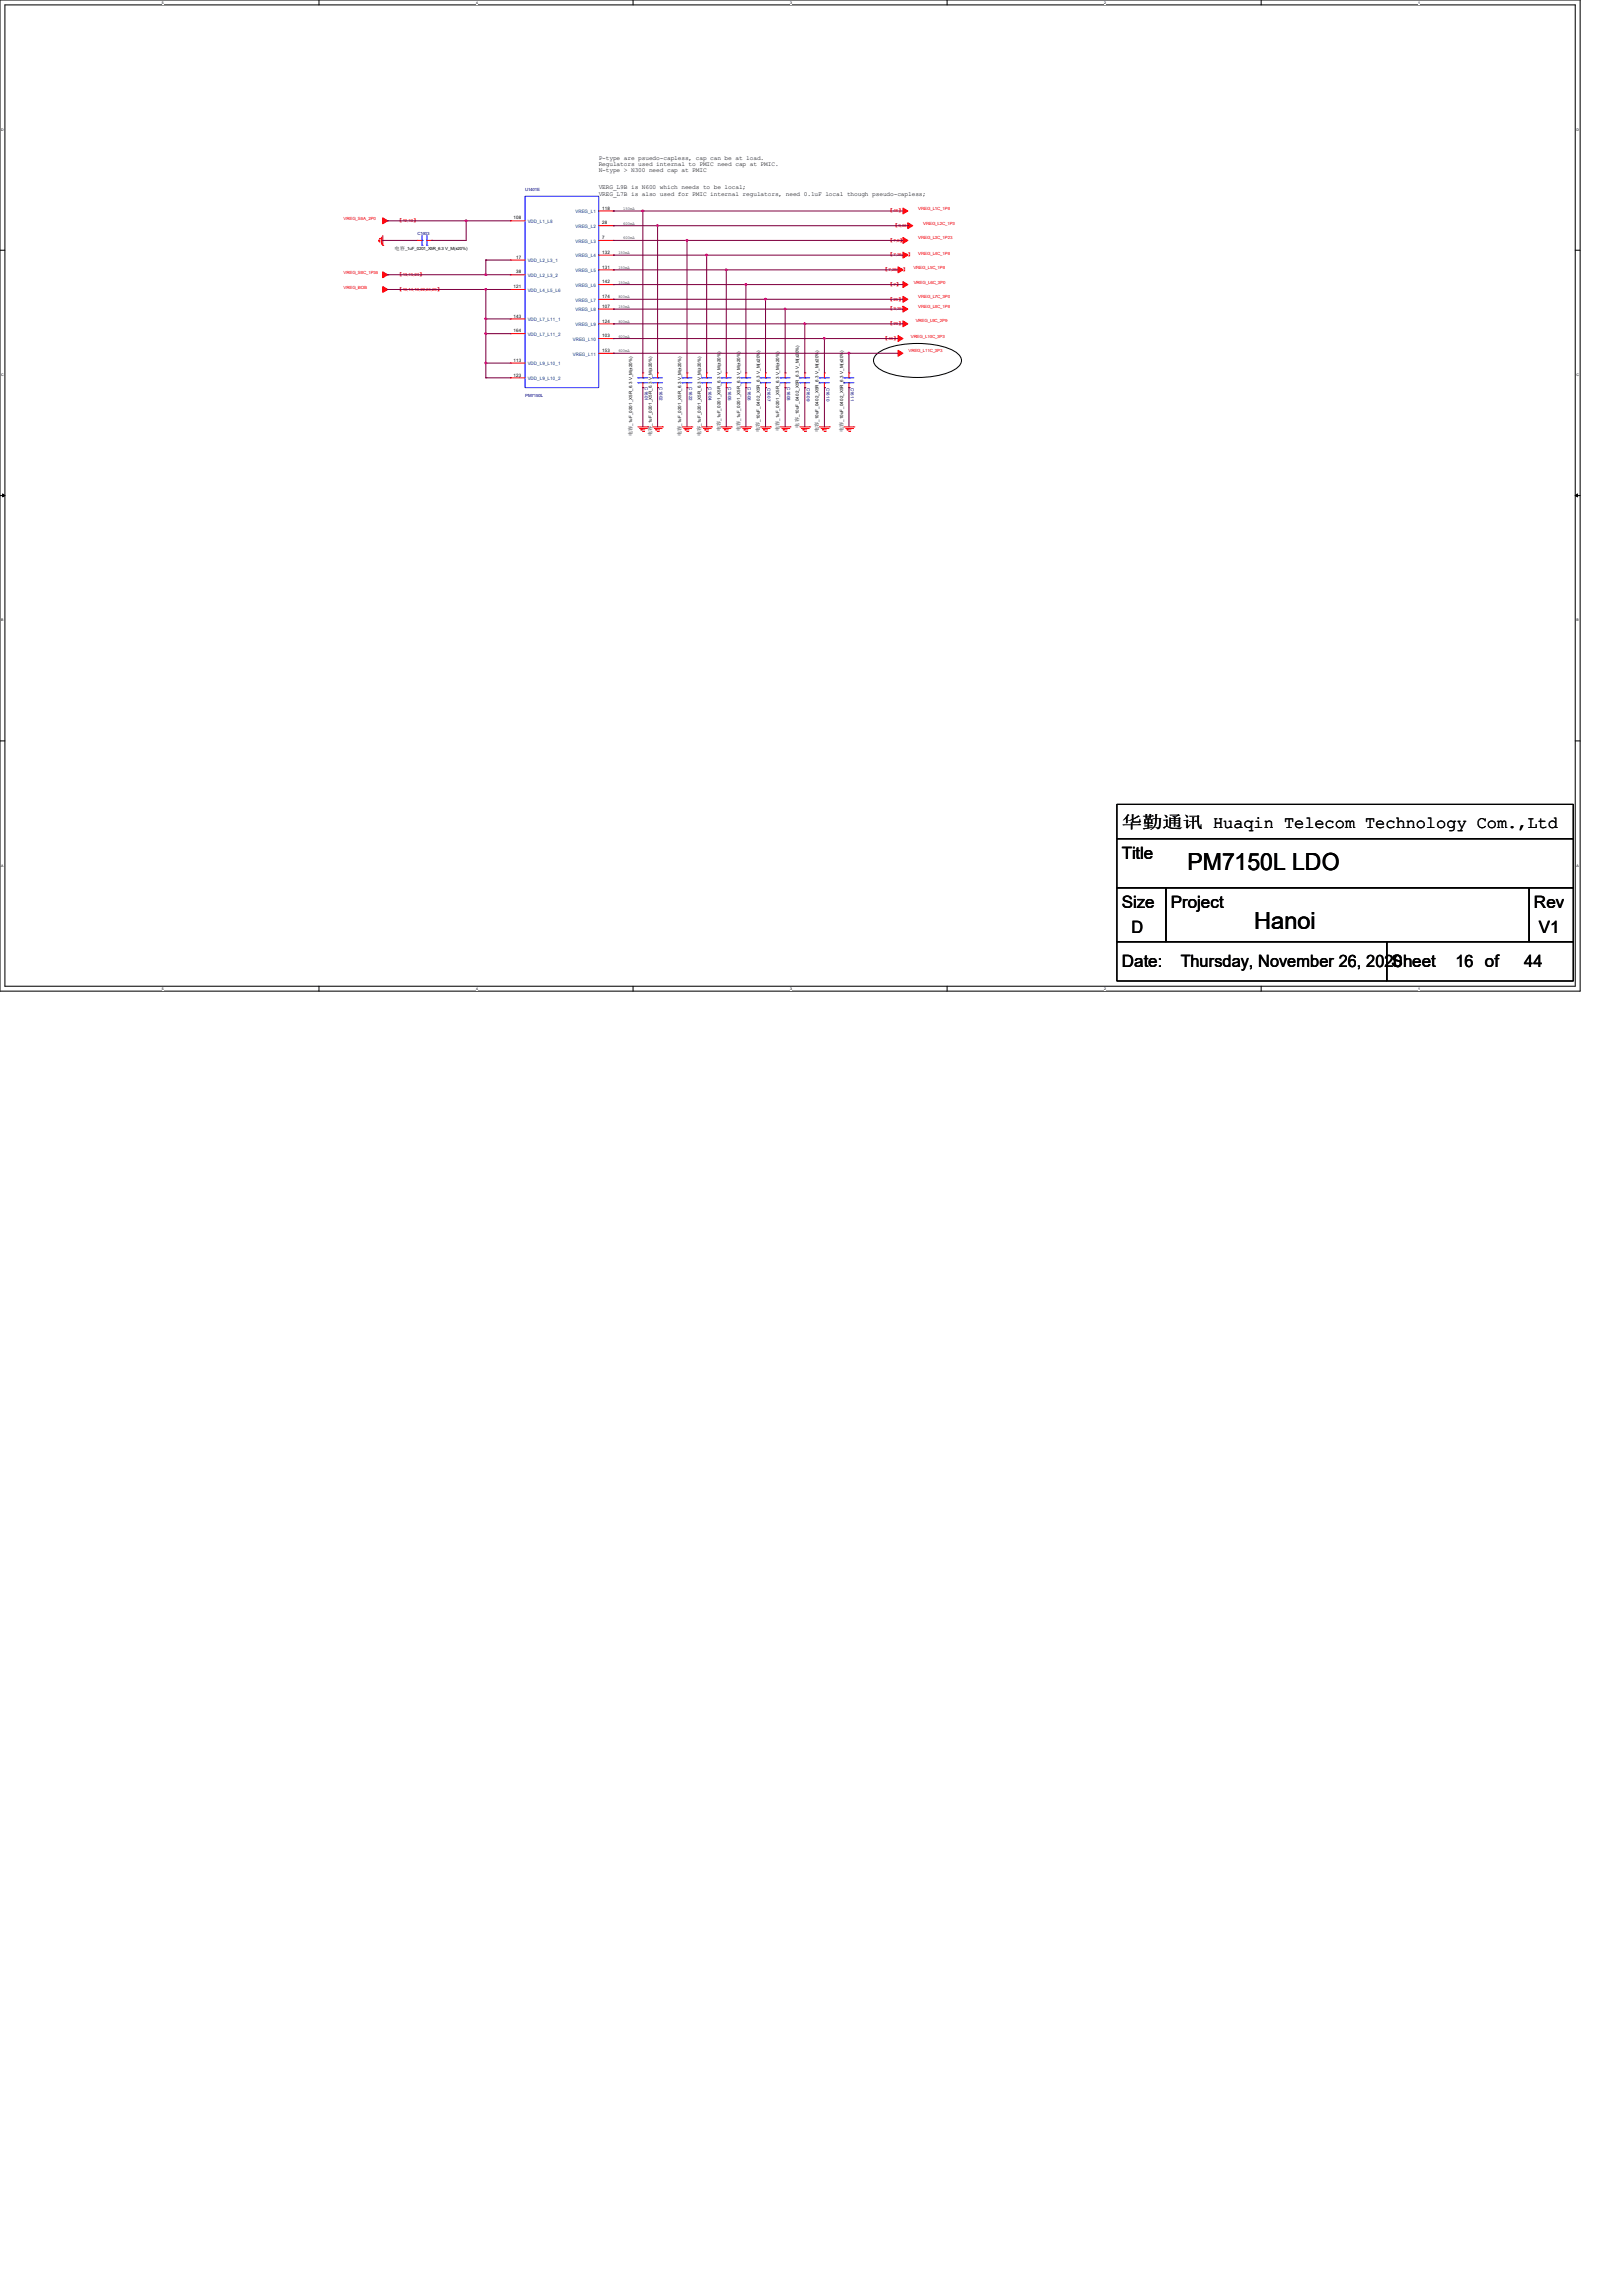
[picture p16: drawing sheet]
<svg xmlns="http://www.w3.org/2000/svg" width="210mm" height="297mm" viewBox="0 0 210 297" stroke-linecap="round" stroke-linejoin="round" font-family="sans-serif">
<defs><g id="words">
<g font-size="3">
<text x="153.7" y="112.6">PM7150L LDO</text>
<text x="162.3" y="120.2">Hanoi</text>
</g>
<g font-size="2.2">
<text x="145.2" y="107.2">华勤通讯 Huaqin Telecom Technology Com.,Ltd</text>
<text x="145.2" y="111.2">Title</text>
<text x="145.2" y="117.6">Size</text>
<text x="151.5" y="117.6">Project</text>
<text x="198.5" y="117.6">Rev</text>
<text x="145.2" y="125.2">Date:</text>
<text x="146.4" y="120.7">D</text>
<text x="152.8" y="125.2">Thursday, November 26, 2020</text>
<text x="180.1" y="125.2">Sheet</text>
<text x="188.3" y="125.2">16 of</text>
<text x="197.2" y="125.2">44</text>
<text x="199.1" y="120.7">V1</text>
</g>
<g font-size=".8">
<text x="77.5" y="20.7">P-type are psuedo-capless, cap can be at load.</text>
<text x="77.5" y="21.5">Regulators used internal to PMIC need cap at PMIC.</text>
<text x="77.5" y="22.3">N-type &gt; N300 need cap at PMIC</text>
<text x="77.5" y="24.5">VERG_L9B is N600 which needs to be local;</text>
<text x="77.5" y="25.3">VREG_L7B is also used for PMIC internal regulators, need 0.1uF local though pseudo-capless;</text>
</g>
<g font-size=".6" fill="#f00">
<text x="44.4" y="28.5">VREG_S5A_2P0</text>
<text x="51.4" y="28.7">【</text>
<text x="52.1" y="28.7">12,13</text>
<text x="53.5" y="28.7">】</text>
<text x="114.9" y="27.5">【</text>
<text x="115.6" y="29.4">【</text>
<text x="115.6" y="27.5">46</text>
<text x="116.2" y="27.5">】</text>
<text x="116.2" y="29.4">8,46</text>
<text x="117.3" y="29.4">】</text>
<text x="118.8" y="27.2">VREG_L1C_1P8</text>
<text x="119.5" y="29.1">VREG_L2C_1P3</text>
<text x="44.4" y="35.5">VREG_S8C_1P35</text>
<text x="51.4" y="35.7">【</text>
<text x="52.1" y="35.7">13,15,24</text>
<text x="54.2" y="35.7">】</text>
<text x="114.3" y="35.1">【</text>
<text x="114.9" y="31.3">【</text>
<text x="114.9" y="33.2">【</text>
<text x="115" y="35.1">7,26,29</text>
<text x="115.6" y="31.3">7,8</text>
<text x="115.6" y="33.2">7,26,29</text>
<text x="116.4" y="31.3">】</text>
<text x="116.8" y="35.1">】</text>
<text x="117.4" y="33.2">】</text>
<text x="118.2" y="34.8">VREG_L5C_1P8</text>
<text x="118.8" y="31">VREG_L3C_1P23</text>
<text x="118.8" y="32.9">VREG_L4C_1P8</text>
<text x="44.4" y="37.4">VREG_BOB</text>
<text x="51.4" y="37.6">【</text>
<text x="52.1" y="37.6">13,14,18,22,24,25</text>
<text x="56.5" y="37.6">】</text>
<text x="114.9" y="37">【 】</text>
<text x="114.9" y="38.9">【</text>
<text x="114.9" y="40.2">【</text>
<text x="115.6" y="37">7</text>
<text x="115.6" y="38.9">25</text>
<text x="115.6" y="40.2">3,25</text>
<text x="116.2" y="38.9">】</text>
<text x="116.7" y="40.2">】</text>
<text x="118.2" y="36.7">VREG_L6C_3P0</text>
<text x="118.5" y="41.7">VREG_L9C_2P9</text>
<text x="118.8" y="38.6">VREG_L7C_3P0</text>
<text x="118.8" y="39.9">VREG_L8C_1P8</text>
<text x="114.3" y="44">【</text>
<text x="114.9" y="42.1">【</text>
<text x="115" y="44">46</text>
<text x="115.6" y="44">】</text>
<text x="115.6" y="42.1">26</text>
<text x="116.2" y="42.1">】</text>
<text x="117.6" y="45.6">VREG_L11C_3P3</text>
<text x="117.9" y="43.7">VREG_L10C_3P3</text>
</g>
<g font-size=".6">
<text x="66.5" y="28.4">108</text>
<text x="77.9" y="27.1">118</text>
<text x="77.9" y="29">28</text>
<text x="80.6" y="29.1">600mA</text>
<text x="80.6" y="27.2">150mA</text>
<text x="51.1" y="32.3">电容</text>
<text x="52.4" y="32.3">_1uF_0201_X5R_6.3 V_M(±20%)</text>
<text x="66.8" y="33.5">17</text>
<text x="66.8" y="35.4">38</text>
<text x="77.9" y="30.9">7</text>
<text x="77.9" y="32.9">132</text>
<text x="77.9" y="34.8">131</text>
<text x="80" y="34.8">150mA</text>
<text x="80" y="32.9">150mA</text>
<text x="80.6" y="31">600mA</text>
<text x="66.5" y="37.3">121</text>
<text x="66.5" y="41.1">143</text>
<text x="77.9" y="36.7">142</text>
<text x="77.9" y="38.6">174</text>
<text x="77.9" y="39.8">107</text>
<text x="77.9" y="41.7">124</text>
<text x="80" y="41.8">800mA</text>
<text x="80" y="39.9">150mA</text>
<text x="80" y="38.6">800mA</text>
<text x="80" y="36.7">150mA</text>
<text x="66.5" y="43">164</text>
<text x="66.5" y="46.8">113</text>
<text x="77.9" y="43.6">103</text>
<text x="77.9" y="45.6">153</text>
<text x="80" y="43.7">600mA</text>
<text x="80" y="45.6">600mA</text>
<text x="66.5" y="48.7">123</text>
<text x="103.4" y="54" transform="rotate(-90 103.4 54)">_10uF_0402_X5R_6.3 V_M(±20%)</text>
<text x="81.8" y="56.5" transform="rotate(-90 81.8 56.5)">电容</text>
<text x="81.8" y="55.1" transform="rotate(-90 81.8 55.1)">_1uF_0201_X5R_6.3 V_M(±20%)</text>
<text x="84.3" y="56.5" transform="rotate(-90 84.3 56.5)">电容</text>
<text x="84.3" y="55.1" transform="rotate(-90 84.3 55.1)">_1uF_0201_X5R_6.3 V_M(±20%)</text>
<text x="88.1" y="56.5" transform="rotate(-90 88.1 56.5)">电容</text>
<text x="88.1" y="55.1" transform="rotate(-90 88.1 55.1)">_1uF_0201_X5R_6.3 V_M(±20%)</text>
<text x="90.7" y="56.5" transform="rotate(-90 90.7 56.5)">电容</text>
<text x="90.7" y="55.1" transform="rotate(-90 90.7 55.1)">_1uF_0201_X5R_6.3 V_M(±20%)</text>
<text x="93.2" y="55.8" transform="rotate(-90 93.2 55.8)">电容</text>
<text x="93.2" y="54.5" transform="rotate(-90 93.2 54.5)">_1uF_0201_X5R_6.3 V_M(±20%)</text>
<text x="95.8" y="55.8" transform="rotate(-90 95.8 55.8)">电容</text>
<text x="95.8" y="54.5" transform="rotate(-90 95.8 54.5)">_1uF_0201_X5R_6.3 V_M(±20%)</text>
<text x="98.3" y="56" transform="rotate(-90 98.3 56)">电容</text>
<text x="98.3" y="54.6" transform="rotate(-90 98.3 54.6)">_10uF_0402_X5R_6.3 V_M(±20%)</text>
<text x="100.8" y="55.8" transform="rotate(-90 100.8 55.8)">电容</text>
<text x="100.8" y="54.5" transform="rotate(-90 100.8 54.5)">_1uF_0201_X5R_6.3 V_M(±20%)</text>
<text x="103.4" y="55.3" transform="rotate(-90 103.4 55.3)">电容</text>
<text x="105.9" y="56" transform="rotate(-90 105.9 56)">电容</text>
<text x="105.9" y="54.6" transform="rotate(-90 105.9 54.6)">_10uF_0402_X5R_6.3 V_M(±20%)</text>
<text x="109.1" y="56" transform="rotate(-90 109.1 56)">电容</text>
<text x="109.1" y="54.6" transform="rotate(-90 109.1 54.6)">_10uF_0402_X5R_6.3 V_M(±20%)</text>
</g>
<g font-size=".6" fill="#000080">
<text x="67.9" y="24.7">U1401E</text>
<text x="54" y="30.4">C1603</text>
<text x="67.9" y="51.4">PM7150L</text>
<text x="83.4" y="50.1" transform="rotate(90 83.4 50.1)">C1601</text>
<text x="85.3" y="50.1" transform="rotate(90 85.3 50.1)">C1602</text>
<text x="89.2" y="50.1" transform="rotate(90 89.2 50.1)">C1622</text>
<text x="91.7" y="50.1" transform="rotate(90 91.7 50.1)">C1604</text>
<text x="94.2" y="50.1" transform="rotate(90 94.2 50.1)">C1605</text>
<text x="96.8" y="50.1" transform="rotate(90 96.8 50.1)">C1606</text>
<text x="99.3" y="50.2" transform="rotate(90 99.3 50.2)">C1607</text>
<text x="101.9" y="50.1" transform="rotate(90 101.9 50.1)">C1608</text>
<text x="104.4" y="50.2" transform="rotate(90 104.4 50.2)">C1609</text>
<text x="106.9" y="50.2" transform="rotate(90 106.9 50.2)">C1610</text>
<text x="110.1" y="50.2" transform="rotate(90 110.1 50.2)">C1611</text>
</g>
<g font-size=".6" fill="#004080">
<text x="68.3" y="28.9">VDD_L1_L8</text>
<text x="74.5" y="27.6">VREG_L1</text>
<text x="74.5" y="29.5">VREG_L2</text>
<text x="68.3" y="34">VDD_L2_L3_1</text>
<text x="68.3" y="35.9">VDD_L2_L3_2</text>
<text x="74.5" y="31.4">VREG_L3</text>
<text x="74.5" y="33.3">VREG_L4</text>
<text x="74.5" y="35.2">VREG_L5</text>
<text x="68.3" y="37.8">VDD_L4_L5_L6</text>
<text x="68.3" y="41.6">VDD_L7_L11_1</text>
<text x="74.5" y="37.1">VREG_L6</text>
<text x="74.5" y="39">VREG_L7</text>
<text x="74.5" y="40.3">VREG_L8</text>
<text x="68.3" y="43.5">VDD_L7_L11_2</text>
<text x="68.3" y="47.3">VDD_L9_L10_1</text>
<text x="74.1" y="44.1">VREG_L10</text>
<text x="74.1" y="46">VREG_L11</text>
<text x="74.5" y="42.2">VREG_L9</text>
<text x="68.3" y="49.2">VDD_L9_L10_2</text>
</g>
<g font-size=".5">
<text x="21" y=".5">5</text>
<text x="61.6" y=".5">4</text>
<text x="102.2" y=".5">3</text>
<text x="142.9" y=".5">2</text>
<text x="183.5" y=".5">1</text>
<text x=".2" y="16.9">D</text>
<text x="204" y="16.9">D</text>
<text x=".2" y="48.6">C</text>
<text x="204" y="48.6">C</text>
<text x=".2" y="80.4">B</text>
<text x="204" y="80.4">B</text>
<text x=".2" y="112.1">A</text>
<text x="204" y="112.1">A</text>
<text x="21" y="128.1">5</text>
<text x="61.6" y="128.1">4</text>
<text x="102.2" y="128.1">3</text>
<text x="142.9" y="128.1">2</text>
<text x="183.5" y="128.1">1</text>
</g>
</g></defs>
<path d="M0 0h204.5v128.3h-204.5zM.6 .6h203.2v127h-203.2z" fill="none" stroke="#000" stroke-width=".13"/>
<g fill="#fff">
<path d="M21 .1h.2v.5h-.2z"/>
<path d="M21 127.7h.2v.5h-.2z"/>
</g>
<path d="M41.3 0v.6M41.3 127.6v.7" fill="none" stroke="#000" stroke-width=".13"/>
<g fill="#fff">
<path d="M61.6 .1h.2v.5h-.2z"/>
<path d="M61.6 127.7h.2v.5h-.2z"/>
</g>
<path d="M81.9 0v.6M81.9 127.6v.7" fill="none" stroke="#000" stroke-width=".13"/>
<g fill="#fff">
<path d="M102.2 .1h.2v.5h-.2z"/>
<path d="M102.2 127.7h.2v.5h-.2z"/>
</g>
<path d="M122.6 0v.6M122.6 127.6v.7" fill="none" stroke="#000" stroke-width=".13"/>
<g fill="#fff">
<path d="M142.9 .1h.2v.5h-.2z"/>
<path d="M142.9 127.7h.2v.5h-.2z"/>
</g>
<path d="M163.2 0v.6M163.2 127.6v.7" fill="none" stroke="#000" stroke-width=".13"/>
<g fill="#fff">
<path d="M183.5 .1h.2v.5h-.2z"/>
<path d="M183.5 127.7h.2v.5h-.2z"/>
<path d="M.2 16.5h.3v.5h-.3z"/>
<path d="M204 16.5h.3v.5h-.3z"/>
<path d="M.2 48.3h.3v.5h-.3z"/>
<path d="M204 48.3h.3v.5h-.3z"/>
</g>
<path d="M0 32.4h.6M203.8 32.4h.7" fill="none" stroke="#000" stroke-width=".13"/>
<g fill="#fff">
<path d="M.2 80h.2v.5h-.2z"/>
<path d="M204 80h.3v.5h-.3z"/>
</g>
<path d="M0 64.1h.6M203.8 64.1h.7" fill="none" stroke="#000" stroke-width=".13"/>
<path d="M.3 63.9l.3 .2-.3 .2zM203.8 64.1l.3-.2v.4z" fill="#000" stroke="#000" stroke-width=".13"/>
<g fill="#fff">
<path d="M.2 111.8h.3v.5h-.3z"/>
<path d="M204 111.8h.3v.5h-.3z"/>
</g>
<path d="M113.5 45.8a8.6 8.6 0 0 1 5.2-1.4 8.6 8.6 0 0 1 5.3 1.4 1.04 1.04 0 0 1 0 1.7 8.6 8.6 0 0 1-5.3 1.4 8.6 8.6 0 0 1-5.2-1.4 1.04 1.04 0 0 1 0-1.7zM0 95.9h.6M203.8 95.9h.7M144.5 108.5h59.1v6.4h-59.1zM144.5 104.1h59.1v4.4h-59.1zM144.5 114.9h6.4v7h-6.4zM150.9 114.9h47v7h-47zM197.9 114.9h5.7v7h-5.7zM144.5 121.9h35v5.1h-35zM179.5 121.9h24.1v5.1h-24.1z" fill="none" stroke="#000" stroke-width=".13"/>
<g fill="none" stroke="#f00" stroke-width=".13">
<path d="M49 31.2h.1M49 31.1v.1M49.1 30.9h.1M49.1 30.9v.5M49.4 31.6h.1M49.4 30.7v.9M49.5 31.7h.1M49.5 30.5v1.2M54 31.1h.1M54 31.1h.6M55.2 31.1h.7M55.9 31.1h.1"/>
<path d="M66 28.6h.1M66 33.7h.1M66 35.6h.1M66 37.5h.1M66 28.6h1.9M66 33.7h1.9M66 35.6h1.9M66 37.5h1.9M77.5 31.1h1.9M77.5 27.3h1.9M77.5 29.2h1.9M77.5 33h1.9"/>
<path d="M77.5 34.9h1.9M77.5 36.8h1.9M77.5 38.7h1.9M79.4 27.3h.1M79.4 29.2h.1M79.4 31.1h.1M79.4 33h.1M79.4 34.9h.1M79.4 36.8h.1M79.4 38.7h.1M66 41.3h.1M66 43.2h.1"/>
<path d="M66 47h.1M66 48.9h.1M66 41.3h1.9M66 43.2h1.9M66 47h1.9M66 48.9h1.9M77.5 40h1.9M77.5 41.9h1.9M77.5 43.8h1.9M77.5 45.7h1.9M79.4 40h.1M79.4 41.9h.1"/>
<path d="M79.4 43.8h.1M79.4 45.7h.1M82.5 55.2h1.3M82.8 55.5h.9M82.9 55.6h.1M82.9 55.6h.5M83.1 55.8h.2M83.2 48.3h.1M83.2 50.2h.1M83.2 48.3v.6M83.2 49.5v.7M83.3 55.8h.1"/>
<path d="M83.7 55.5h.1M83.8 55.2h.1M84.5 55.2h1.2M84.7 55.5h.9M84.8 55.6h.1M84.8 55.6h.5M85 55.8h.2M85.1 48.3h.1M85.1 50.2h.1M85.1 48.3v.6M85.1 49.5v.7M85.2 55.8h.1"/>
<path d="M85.6 55.5h.1M85.7 55.2h.1M88.3 55.2h1.2M88.5 55.5h.9M88.6 55.6h.1M88.6 55.6h.6M88.9 55.8h.1M88.9 48.3h.1M88.9 50.2h.1M88.9 48.3v.6M88.9 49.5v.7M89 55.8h.1"/>
<path d="M89.4 55.5h.1M89.5 55.2h.1M90.8 55.2h1.3M91 55.5h.9M91.2 55.6h.1M91.2 55.6h.5M91.4 55.8h.1M91.4 48.3h.1M91.4 50.2h.1M91.4 48.3v.6M91.4 49.5v.7M91.5 55.8h.1"/>
<path d="M91.9 55.5h.1M92.1 55.2h.1M93.3 55.2h1.3M93.6 55.5h.8M93.7 55.6h.1M93.7 55.6h.5M93.9 55.8h.2M94 48.3h.1M94 50.2h.1M94 48.3v.6M94 49.5v.7M94.1 55.8h.1"/>
<path d="M94.4 55.5h.1M94.6 55.2h.1M95.9 55.2h1.3M96.1 55.5h.9M96.3 55.6h.1M96.3 55.6h.5M96.5 55.8h.1M96.5 48.3h.1M96.5 50.2h.1M96.5 48.3v.6M96.5 49.5v.7M96.6 55.8h.1"/>
<path d="M97 55.5h.1M97.2 55.2h.1M98.4 55.2h1.3M98.6 55.5h.9M98.8 55.6h.1M98.8 55.6h.5M99 55.8h.1M99.1 48.3h.1M99.1 50.2h.1M99.1 48.3v.6M99.1 49.5v.7M99.1 55.8h.1"/>
<path d="M99.5 55.5h.1M99.7 55.2h.1M101 55.2h1.2M101.2 55.5h.9M101.3 55.6h.1M101.3 55.6h.6M101.6 55.8h.1M101.6 48.3h.1M101.6 50.2h.1M101.6 48.3v.6M101.6 49.5v.7M101.7 55.8h.1"/>
<path d="M102.1 55.5h.1M102.2 55.2h.1M103.5 55.2h1.3M103.7 55.5h.9M103.9 55.6h.1M103.9 55.6h.5M104.1 55.8h.1M104.1 48.3h.1M104.1 50.2h.1M104.1 48.3v.6M104.1 49.5v.7M104.2 55.8h.1"/>
<path d="M104.6 55.5h.1M104.8 55.2h.1M106 55.2h1.3M106.3 55.5h.8M106.4 55.6h.1M106.4 55.6h.5M106.6 55.8h.2M106.7 48.3h.1M106.7 50.2h.1M106.7 48.3v.6M106.7 49.5v.7M106.8 55.8h.1"/>
<path d="M107.1 55.5h.1M107.3 55.2h.1M109.2 55.2h1.3M109.4 55.5h.9M109.6 55.6h.1M109.6 55.6h.5M109.8 55.8h.1M109.9 48.3h.1M109.9 50.2h.1M109.9 48.3v.6M109.9 49.5v.7M109.9 55.8h.1"/>
<path d="M110.3 55.5h.1M110.5 55.2h.1"/>
</g>
<g fill="#f00" stroke="#f00" stroke-width=".13">
<path d="M116.8 26.9l.7 .4-.7 .4z" fill-rule="evenodd"/>
<path d="M49.5 28.2l.7 .4-.7 .4z" fill-rule="evenodd"/>
<path d="M117.5 28.8l.6 .4-.6 .4z" fill-rule="evenodd"/>
<path d="M116.8 30.7l.7 .4-.7 .4z" fill-rule="evenodd"/>
<path d="M116.8 32.6l.7 .4-.7 .4z" fill-rule="evenodd"/>
<path d="M116.2 34.5l.6 .4-.6 .4z" fill-rule="evenodd"/>
<path d="M49.5 35.2l.7 .4-.7 .3z" fill-rule="evenodd"/>
<path d="M116.8 36.4l.7 .4-.7 .4z" fill-rule="evenodd"/>
<path d="M49.5 37.1l.7 .4-.7 .3z" fill-rule="evenodd"/>
<path d="M116.8 38.4l.7 .3-.7 .4z" fill-rule="evenodd"/>
<path d="M116.8 39.6l.7 .4-.7 .4z" fill-rule="evenodd"/>
<path d="M116.8 41.5l.7 .4-.7 .4z" fill-rule="evenodd"/>
<path d="M116.2 43.4l.6 .4-.6 .4z" fill-rule="evenodd"/>
<path d="M116.2 45.3l.6 .4-.6 .4z" fill-rule="evenodd"/>
</g>
<g fill="none" stroke="#00f" stroke-width=".13">
<path d="M54.6 31.1h.1M54.6 31.7h.1M54.6 30.5v1.2M55.2 31.7h.1M55.2 31.1h.1M55.2 30.5v1.2M67.9 25.4h9.6v24.8h-9.6zM82.5 48.9h.1M82.5 49.5h.1M82.5 48.9h1.3M82.5 49.5h1.3M83.2 48.9h.1"/>
<path d="M83.2 49.5h.1M84.5 48.9h.1M84.5 49.5h.1M84.5 48.9h1.2M84.5 49.5h1.2M85.1 48.9h.1M85.1 49.5h.1M88.3 48.9h.1M88.3 49.5h.1M88.3 48.9h1.2M88.3 49.5h1.2M88.9 48.9h.1"/>
<path d="M88.9 49.5h.1M90.8 48.9h.1M90.8 49.5h.1M90.8 48.9h1.3M90.8 49.5h1.3M91.4 48.9h.1M91.4 49.5h.1M93.3 48.9h.1M93.3 49.5h.1M93.3 48.9h1.3M93.3 49.5h1.3M94 48.9h.1"/>
<path d="M94 49.5h.1M95.9 48.9h.1M95.9 49.5h.1M95.9 48.9h1.3M95.9 49.5h1.3M96.5 48.9h.1M96.5 49.5h.1M98.4 48.9h.1M98.4 49.5h.1M98.4 48.9h1.3M98.4 49.5h1.3M99.1 48.9h.1"/>
<path d="M99.1 49.5h.1M101 48.9h.1M101 49.5h.1M101 48.9h1.2M101 49.5h1.2M101.6 48.9h.1M101.6 49.5h.1M103.5 48.9h.1M103.5 49.5h.1M103.5 48.9h1.3M103.5 49.5h1.3M104.1 48.9h.1"/>
<path d="M104.1 49.5h.1M106 48.9h.1M106 49.5h.1M106 48.9h1.3M106 49.5h1.3M106.7 48.9h.1M106.7 49.5h.1M109.2 48.9h.1M109.2 49.5h.1M109.2 48.9h1.3M109.2 49.5h1.3M109.9 48.9h.1"/>
<path d="M109.9 49.5h.1"/>
</g>
<g fill="none" stroke="#800040" stroke-width=".13">
<path d="M49.5 31.1h.1M49.5 31.1h4.5M50.2 28.6h.1M50.2 35.6h.1M50.2 37.5h.1M50.2 28.6h15.8M50.2 35.6h15.8M50.2 37.5h15.8M55.9 31.1h.1M60.3 28.6h.1M60.3 28.6v2.5h-4.4M62.9 33.7h.1"/>
<path d="M62.9 35.6h.1M62.9 37.5h.1M62.9 33.7h3.1M62.9 33.7v1.9M62.9 37.5v11.4M79.4 27.3h.1M79.4 29.2h.1M79.4 33h.1M79.4 34.9h.1M79.4 36.8h.1M79.4 38.7h.1M79.4 27.3h37.4"/>
<path d="M79.4 29.2h38.1M79.4 31.1h37.4M79.4 33h37.4M79.4 34.9h36.8M79.4 36.8h37.4M79.4 38.7h37.4M83.2 27.3h.1M83.2 27.3v21M85.1 29.2h.1M85.1 29.2v19.1M88.9 31.1h.1M88.9 31.1v17.2"/>
<path d="M91.4 33h.1M91.4 33v15.3M94 34.9h.1M94 34.9v13.4M96.5 36.8h.1M96.5 36.8v11.5M99.1 38.7h.1M99.1 38.7v9.6M117.5 29.2h.1M62.9 41.3h.1M62.9 43.2h.1M62.9 47h.1"/>
<path d="M62.9 48.9h.1M62.9 41.3h3.1M62.9 43.2h3.1M62.9 47h3.1M62.9 48.9h3.1M79.4 40h.1M79.4 41.9h.1M79.4 43.8h.1M79.4 45.7h.1M79.4 40h37.4M79.4 41.9h37.4M79.4 43.8h36.8"/>
<path d="M79.4 45.7h36.8M83.2 50.2h.1M83.2 50.2v5M85.1 50.2h.1M85.1 50.2v5M88.9 50.2h.1M88.9 50.2v5M91.4 50.2h.1M91.4 50.2v5M94 50.2h.1M94 50.2v5M96.5 50.2h.1"/>
<path d="M96.5 50.2v5M99.1 50.2h.1M99.1 50.2v5M101.6 40h.1M101.6 50.2h.1M101.6 40v8.3M101.6 50.2v5M104.1 41.9h.1M104.1 50.2h.1M104.1 41.9v6.4M104.1 50.2v5M106.7 43.8h.1"/>
<path d="M106.7 50.2h.1M106.7 43.8v4.5M106.7 50.2v5M109.9 45.7h.1M109.9 50.2h.1M109.9 45.7v2.6M109.9 50.2v5"/>
</g>
<g fill="#f0f" stroke="#f0f" stroke-width=".13">
<circle cx="83.2" cy="27.3" r=".11"/>
<circle cx="60.3" cy="28.6" r=".11"/>
<circle cx="85.1" cy="29.2" r=".11"/>
<circle cx="88.9" cy="31.1" r=".11"/>
<circle cx="91.4" cy="33" r=".11"/>
<circle cx="94" cy="34.9" r=".11"/>
<circle cx="62.8" cy="35.5" r=".11"/>
<circle cx="96.5" cy="36.8" r=".11"/>
<circle cx="62.8" cy="37.4" r=".11"/>
<circle cx="62.8" cy="41.3" r=".11"/>
<circle cx="99" cy="38.7" r=".11"/>
<circle cx="101.6" cy="40" r=".11"/>
<circle cx="104.1" cy="41.9" r=".11"/>
<circle cx="62.8" cy="43.2" r=".11"/>
<circle cx="106.7" cy="43.8" r=".11"/>
<circle cx="109.8" cy="45.7" r=".11"/>
<circle cx="62.8" cy="47" r=".11"/>
</g>
<use href="#words"/>
</svg>
